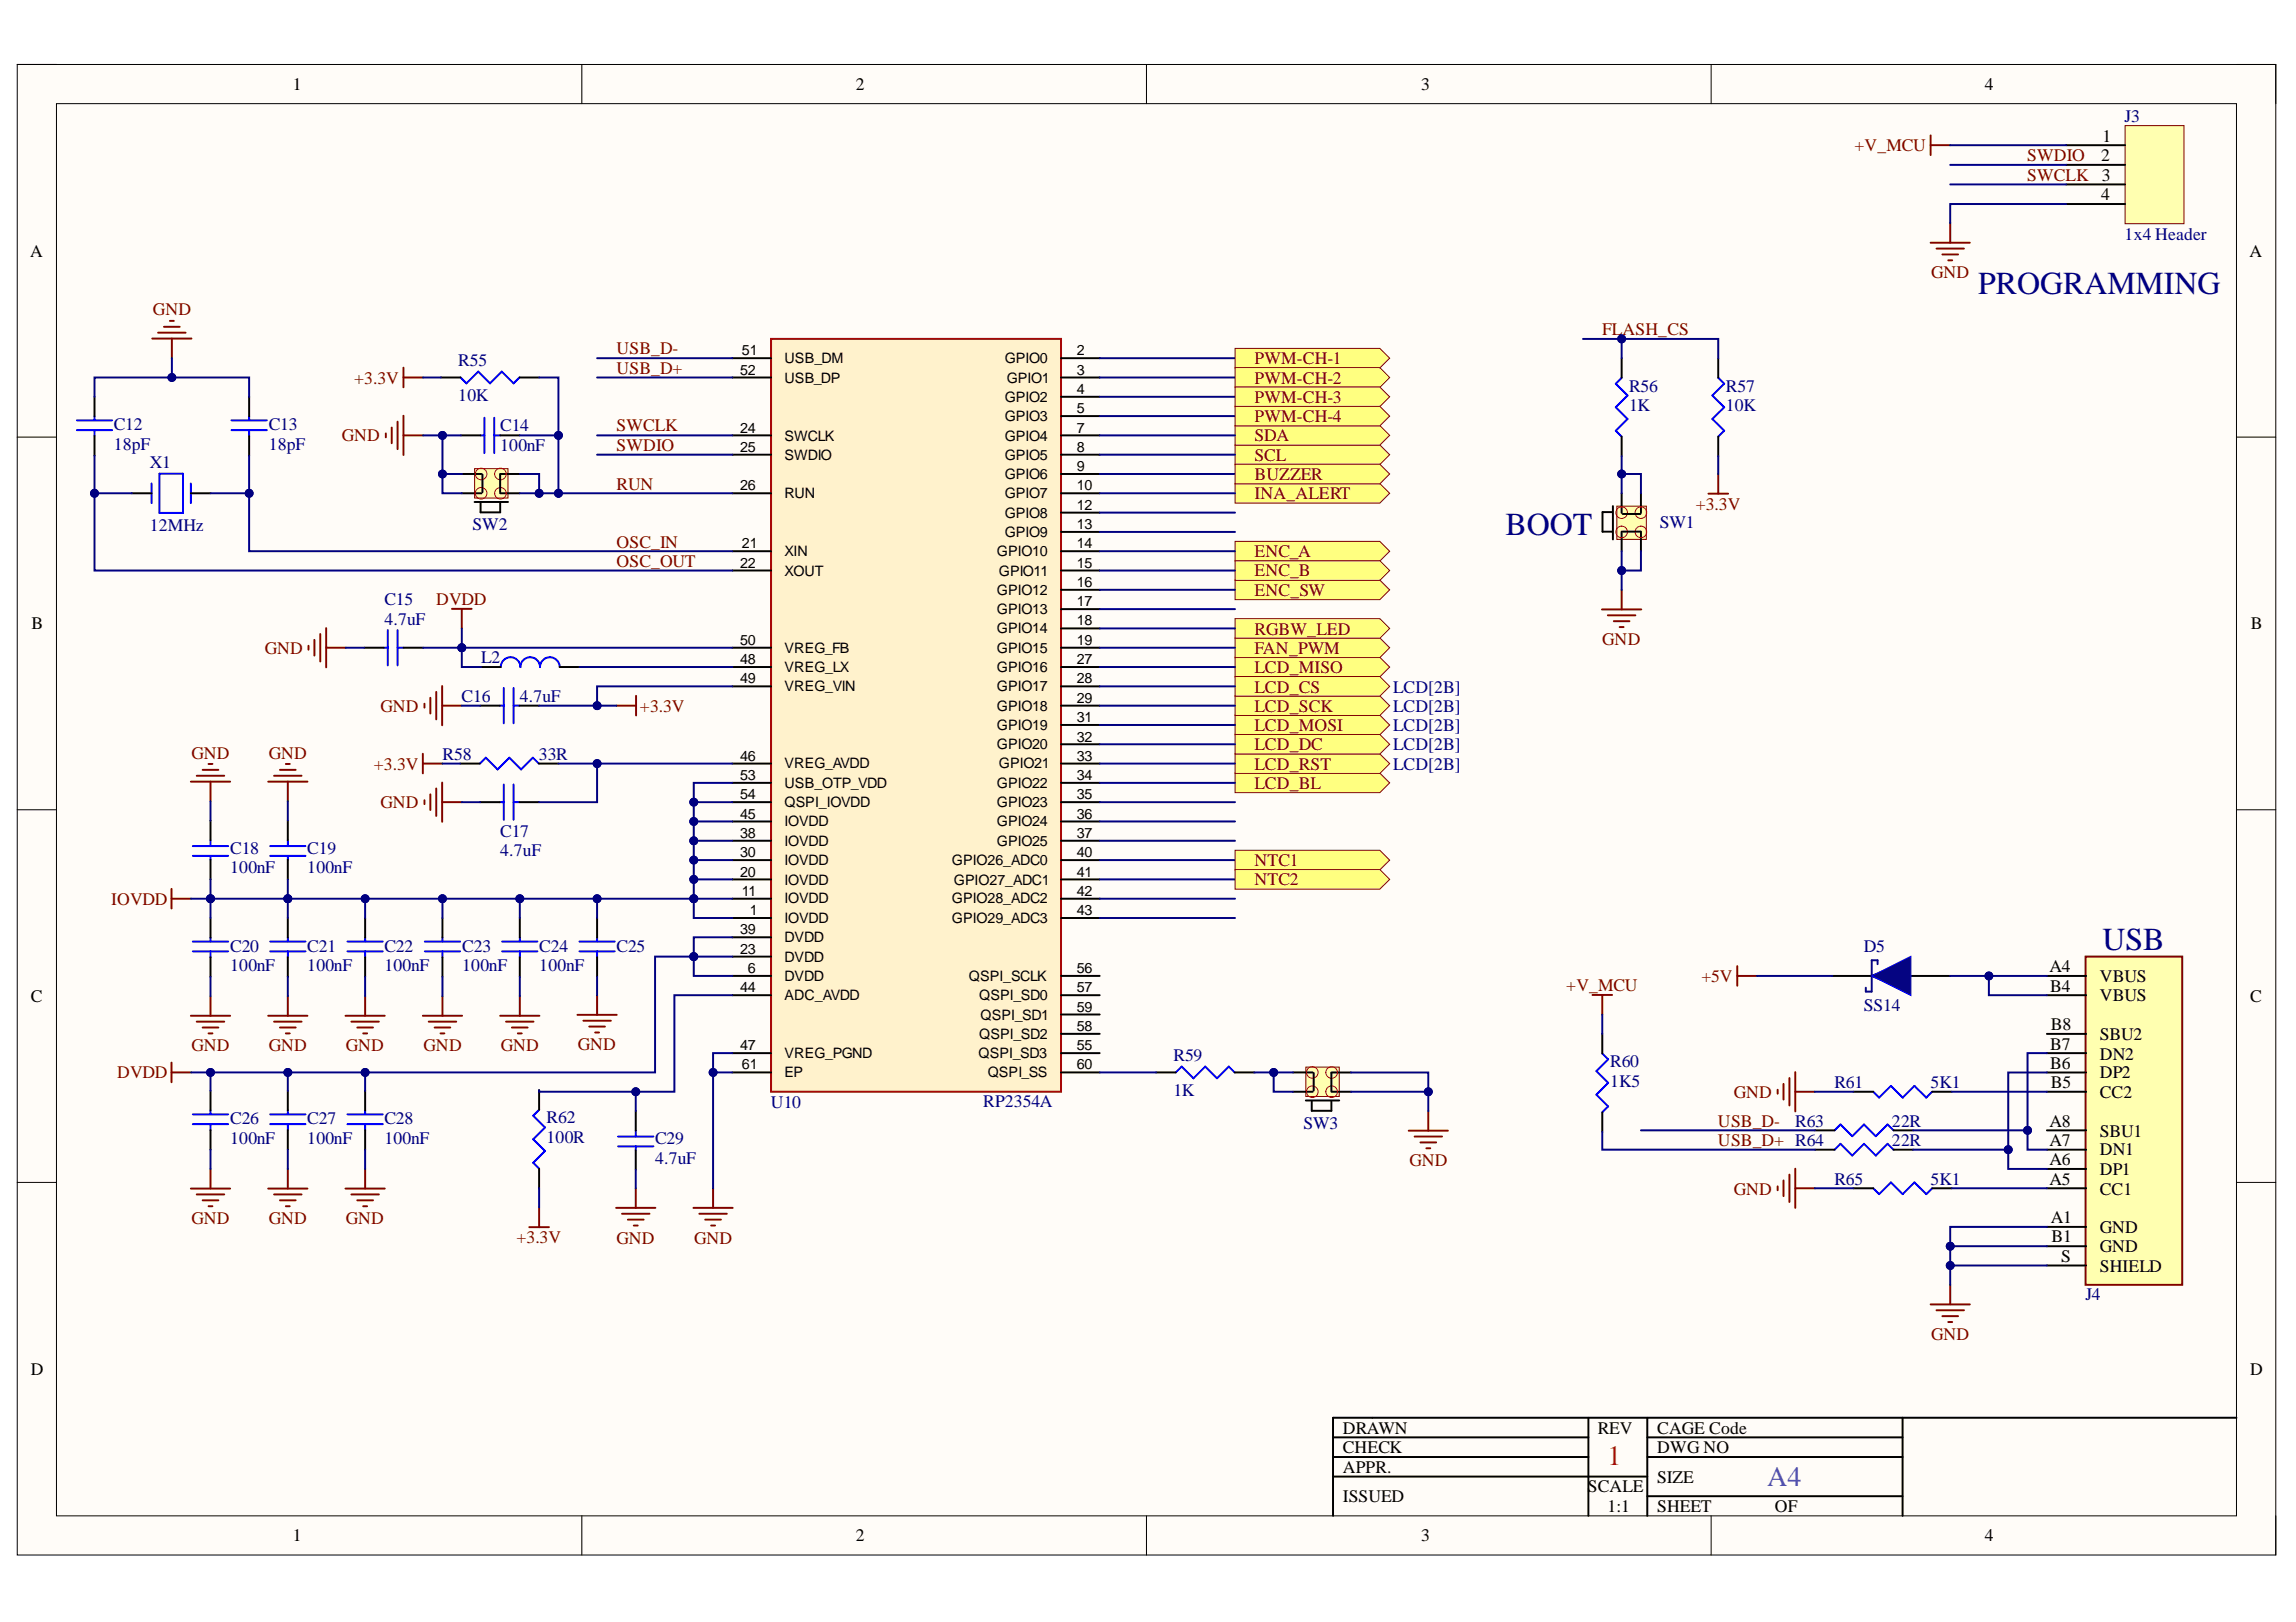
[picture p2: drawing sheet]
<svg xmlns="http://www.w3.org/2000/svg" width="297mm" height="210mm" viewBox="0 0 297 210" stroke-linecap="round" stroke-linejoin="round" font-family="sans-serif">
<defs><g id="words">
<g font-size="4.1" fill="#000080">
<text x="255.9" y="38">PROGRAMMING</text>
<text x="194.8" y="69.2">BOOT</text>
<text x="272" y="122.9">USB</text>
</g>
<text font-size="3.6" fill="#ee0e22" x="208" y="189.6">1</text>
<text font-size="3.6" fill="#009cca" x="228.6" y="192.4">A4</text>
<g font-size="2.3">
<text x="37.9" y="11.7">1</text>
<text x="110.7" y="11.7">2</text>
<text x="183.9" y="11.7">3</text>
<text x="256.8" y="11.7">4</text>
<text x="271.8" y="20.9">2</text>
<text x="271.9" y="23.4">3</text>
<text x="272" y="18.3">1</text>
<text x="271.8" y="25.9">4</text>
<text x="3.9" y="33.3">A</text>
<text x="291" y="33.3">A</text>
<text x="4.1" y="81.4">B</text>
<text x="291.2" y="81.4">B</text>
<text x="265.1" y="125.8">A4</text>
<text x="4" y="129.7">C</text>
<text x="265.2" y="128.3">B4</text>
<text x="271.7" y="127.1">VBUS</text>
<text x="271.7" y="129.6">VBUS</text>
<text x="291.1" y="129.7">C</text>
<text x="265.2" y="135.8">B7</text>
<text x="265.3" y="133.3">B8</text>
<text x="271.7" y="134.6">SBU2</text>
<text x="271.7" y="137.1">DN2</text>
<text x="265.2" y="138.3">B6</text>
<text x="265.3" y="140.8">B5</text>
<text x="271.7" y="139.6">DP2</text>
<text x="271.7" y="142.1">CC2</text>
<text x="265.1" y="148.3">A7</text>
<text x="265.1" y="145.8">A8</text>
<text x="271.7" y="149.5">DN1</text>
<text x="271.7" y="147.1">SBU1</text>
<text x="265.1" y="153.3">A5</text>
<text x="265.1" y="150.8">A6</text>
<text x="271.7" y="154.6">CC1</text>
<text x="271.7" y="152.1">DP1</text>
<text x="265.3" y="158.3">A1</text>
<text x="265.4" y="160.8">B1</text>
<text x="271.7" y="159.6">GND</text>
<text x="266.7" y="163.3">S</text>
<text x="271.7" y="164.6">SHIELD</text>
<text x="271.7" y="162">GND</text>
<text x="4" y="177.9">D</text>
<text x="291.1" y="177.9">D</text>
<text x="173.7" y="185.5">DRAWN</text>
<text x="206.7" y="185.5">REV</text>
<text x="214.4" y="185.5">CAGE Code</text>
<text x="173.7" y="188.1">CHECK</text>
<text x="173.7" y="190.6">APPR.</text>
<text x="214.4" y="188.1">DWG NO</text>
<text x="214.4" y="191.9">SIZE</text>
<text x="173.7" y="194.4">ISSUED</text>
<text x="205.4" y="193.1">SCALE</text>
<text x="208" y="195.7">1:1</text>
<text x="214.4" y="195.7">SHEET</text>
<text x="229.6" y="195.7">OF</text>
<text x="37.9" y="199.5">1</text>
<text x="110.7" y="199.5">2</text>
<text x="183.9" y="199.5">3</text>
<text x="256.8" y="199.5">4</text>
</g>
<g font-size="2.3" fill="#000080">
<text x="274.9" y="15.8">J3</text>
<text x="274.9" y="31">1x4 Header</text>
<text x="59.3" y="47.4">R55</text>
<text x="59.3" y="51.9">10K</text>
<text x="210.8" y="53.2">1K</text>
<text x="210.8" y="50.7">R56</text>
<text x="223.3" y="53.2">10K</text>
<text x="223.3" y="50.7">R57</text>
<text x="14.7" y="58.2">18pF</text>
<text x="14.7" y="55.7">C12</text>
<text x="34.8" y="58.2">18pF</text>
<text x="34.8" y="55.7">C13</text>
<text x="64.7" y="58.4">100nF</text>
<text x="64.7" y="55.8">C14</text>
<text x="19.4" y="60.6">X1</text>
<text x="19.4" y="68.7">12MHz</text>
<text x="61.1" y="68.6">SW2</text>
<text x="214.7" y="68.3">SW1</text>
<text x="49.7" y="80.8">4.7uF</text>
<text x="49.7" y="78.3">C15</text>
<text x="62.2" y="85.8">L2</text>
<text x="180.2" y="89.6">LCD[2B]</text>
<text x="59.7" y="90.8">C16</text>
<text x="67.2" y="90.8">4.7uF</text>
<text x="180.2" y="94.6">LCD[2B]</text>
<text x="180.2" y="92.1">LCD[2B]</text>
<text x="57.3" y="98.3">R58</text>
<text x="69.7" y="98.3">33R</text>
<text x="180.2" y="99.6">LCD[2B]</text>
<text x="180.2" y="97.1">LCD[2B]</text>
<text x="29.8" y="113">100nF</text>
<text x="29.8" y="110.5">C18</text>
<text x="39.7" y="113">100nF</text>
<text x="39.7" y="110.5">C19</text>
<text x="64.7" y="110.8">4.7uF</text>
<text x="64.7" y="108.3">C17</text>
<text x="29.8" y="125.7">100nF</text>
<text x="29.8" y="123.2">C20</text>
<text x="39.7" y="125.7">100nF</text>
<text x="39.7" y="123.2">C21</text>
<text x="49.7" y="125.7">100nF</text>
<text x="49.7" y="123.2">C22</text>
<text x="59.8" y="125.7">100nF</text>
<text x="59.8" y="123.2">C23</text>
<text x="69.8" y="125.7">100nF</text>
<text x="69.8" y="123.2">C24</text>
<text x="79.8" y="123.2">C25</text>
<text x="241.1" y="123.3">D5</text>
<text x="241.1" y="130.9">SS14</text>
<text x="151.8" y="137.3">R59</text>
<text x="99.7" y="143.4">U10</text>
<text x="127.2" y="143.3">RP2354A</text>
<text x="151.8" y="141.8">1K</text>
<text x="208.3" y="140.7">1K5</text>
<text x="208.3" y="138.1">R60</text>
<text x="237.3" y="140.8">R61</text>
<text x="249.7" y="140.8">5K1</text>
<text x="29.8" y="148">100nF</text>
<text x="29.8" y="145.5">C26</text>
<text x="39.7" y="148">100nF</text>
<text x="39.7" y="145.5">C27</text>
<text x="49.7" y="148">100nF</text>
<text x="49.7" y="145.5">C28</text>
<text x="70.7" y="147.9">100R</text>
<text x="70.7" y="145.4">R62</text>
<text x="84.7" y="148.1">C29</text>
<text x="168.6" y="146.1">SW3</text>
<text x="232.2" y="145.8">R63</text>
<text x="244.8" y="148.3">22R</text>
<text x="244.8" y="145.8">22R</text>
<text x="84.7" y="150.6">4.7uF</text>
<text x="237.3" y="153.3">R65</text>
<text x="249.7" y="153.3">5K1</text>
<text x="269.8" y="168.3">J4</text>
</g>
<g font-size="2.3" fill="#800000">
<text x="239.9" y="19.6">+V_MCU</text>
<text x="262.3" y="20.9">SWDIO</text>
<text x="262.3" y="23.4">SWCLK</text>
<text x="249.8" y="36">GND</text>
<text x="19.8" y="40.8">GND</text>
<text x="79.8" y="45.9">USB_D-</text>
<text x="162.3" y="47.1">PWM-CH-1</text>
<text x="207.3" y="43.4">FLASH_CS</text>
<text x="45.8" y="49.7">+3.3V</text>
<text x="79.8" y="48.4">USB_D+</text>
<text x="162.3" y="49.7">PWM-CH-2</text>
<text x="162.3" y="52.1">PWM-CH-3</text>
<text x="44.2" y="57.1">GND</text>
<text x="79.8" y="55.8">SWCLK</text>
<text x="79.8" y="58.4">SWDIO</text>
<text x="162.3" y="59.6">SCL</text>
<text x="162.3" y="57.1">SDA</text>
<text x="162.3" y="54.7">PWM-CH-4</text>
<text x="79.8" y="63.4">RUN</text>
<text x="162.3" y="64.6">INA_ALERT</text>
<text x="162.3" y="62.2">BUZZER</text>
<text x="219.4" y="66">+3.3V</text>
<text x="79.8" y="70.9">OSC_IN</text>
<text x="79.8" y="73.3">OSC_OUT</text>
<text x="162.3" y="77.1">ENC_SW</text>
<text x="162.3" y="72.1">ENC_A</text>
<text x="162.3" y="74.6">ENC_B</text>
<text x="56.4" y="78.3">DVDD</text>
<text x="162.3" y="82.1">RGBW_LED</text>
<text x="207.3" y="83.5">GND</text>
<text x="34.3" y="84.6">GND</text>
<text x="162.3" y="87.1">LCD_MISO</text>
<text x="162.3" y="89.6">LCD_CS</text>
<text x="162.3" y="84.6">FAN_PWM</text>
<text x="49.2" y="92.1">GND</text>
<text x="82.8" y="92.1">+3.3V</text>
<text x="162.3" y="94.6">LCD_MOSI</text>
<text x="162.3" y="92.1">LCD_SCK</text>
<text x="24.8" y="98.2">GND</text>
<text x="34.8" y="98.2">GND</text>
<text x="48.4" y="99.6">+3.3V</text>
<text x="162.3" y="99.6">LCD_RST</text>
<text x="162.3" y="97.1">LCD_DC</text>
<text x="49.2" y="104.6">GND</text>
<text x="162.3" y="102.1">LCD_BL</text>
<text x="162.3" y="112.1">NTC1</text>
<text x="14.4" y="117.1">IOVDD</text>
<text x="162.3" y="114.6">NTC2</text>
<text x="202.6" y="128.2">+V_MCU</text>
<text x="220.1" y="127.1">+5V</text>
<text x="24.8" y="136">GND</text>
<text x="34.8" y="136">GND</text>
<text x="44.7" y="136">GND</text>
<text x="54.8" y="136">GND</text>
<text x="64.8" y="136">GND</text>
<text x="74.8" y="135.9">GND</text>
<text x="15.1" y="139.6">DVDD</text>
<text x="224.3" y="142.1">GND</text>
<text x="222.3" y="145.8">USB_D-</text>
<text x="222.3" y="148.3">USB_D+ R64</text>
<text x="182.3" y="150.9">GND</text>
<text x="224.3" y="154.6">GND</text>
<text x="24.8" y="158.4">GND</text>
<text x="34.8" y="158.4">GND</text>
<text x="44.7" y="158.4">GND</text>
<text x="66.8" y="160.9">+3.3V</text>
<text x="79.8" y="160.9">GND</text>
<text x="89.8" y="160.9">GND</text>
<text x="249.8" y="173.4">GND</text>
</g>
<g font-size="1.9">
<text x="96" y="46">51</text>
<text x="101.5" y="47">USB_DM</text>
<text x="130" y="47">GPIO0</text>
<text x="139.3" y="46">2</text>
<text x="95.7" y="48.5">52</text>
<text x="101.5" y="49.5">USB_DP</text>
<text x="130" y="52">GPIO2</text>
<text x="130.2" y="49.5">GPIO1</text>
<text x="139.3" y="53.5">5</text>
<text x="139.3" y="51">4</text>
<text x="139.3" y="48.5">3</text>
<text x="95.7" y="56">24</text>
<text x="95.7" y="58.5">25</text>
<text x="101.5" y="57">SWCLK</text>
<text x="101.5" y="59.5">SWDIO</text>
<text x="130" y="59.5">GPIO5</text>
<text x="130" y="57">GPIO4</text>
<text x="130" y="54.5">GPIO3</text>
<text x="139.3" y="58.5">8</text>
<text x="139.3" y="56">7</text>
<text x="95.7" y="63.4">26</text>
<text x="101.5" y="64.5">RUN</text>
<text x="130" y="64.5">GPIO7</text>
<text x="130" y="62">GPIO6</text>
<text x="139.3" y="66">12</text>
<text x="139.3" y="63.4">10</text>
<text x="139.3" y="61">9</text>
<text x="96" y="71">21</text>
<text x="101.5" y="72">XIN</text>
<text x="129" y="72">GPIO10</text>
<text x="130" y="69.5">GPIO9</text>
<text x="130" y="67">GPIO8</text>
<text x="139.3" y="71">14</text>
<text x="139.3" y="68.5">13</text>
<text x="95.7" y="73.5">22</text>
<text x="101.5" y="74.5">XOUT</text>
<text x="129" y="77">GPIO12</text>
<text x="129.2" y="74.5">GPIO11</text>
<text x="139.3" y="75.9">16</text>
<text x="139.3" y="73.5">15</text>
<text x="95.7" y="83.5">50</text>
<text x="129" y="81.9">GPIO14</text>
<text x="129" y="79.5">GPIO13</text>
<text x="139.3" y="83.5">19</text>
<text x="139.3" y="80.9">18</text>
<text x="139.3" y="78.5">17</text>
<text x="95.7" y="85.9">48</text>
<text x="95.7" y="88.4">49</text>
<text x="101.5" y="84.5">VREG_FB</text>
<text x="101.5" y="87">VREG_LX</text>
<text x="101.5" y="89.5">VREG_VIN</text>
<text x="129" y="89.5">GPIO17</text>
<text x="129" y="87">GPIO16</text>
<text x="129" y="84.5">GPIO15</text>
<text x="139.3" y="88.4">28</text>
<text x="139.3" y="85.9">27</text>
<text x="129" y="94.4">GPIO19</text>
<text x="129" y="92">GPIO18</text>
<text x="139.3" y="96">32</text>
<text x="139.3" y="93.4">31</text>
<text x="139.3" y="91">29</text>
<text x="95.7" y="98.4">46</text>
<text x="95.7" y="101">53</text>
<text x="101.5" y="99.4">VREG_AVDD</text>
<text x="101.5" y="102">USB_OTP_VDD</text>
<text x="129" y="102">GPIO22</text>
<text x="129" y="97">GPIO20</text>
<text x="129.2" y="99.4">GPIO21</text>
<text x="139.3" y="101">34</text>
<text x="139.3" y="98.4">33</text>
<text x="95.7" y="103.4">54</text>
<text x="95.7" y="105.9">45</text>
<text x="101.5" y="104.4">QSPI_IOVDD</text>
<text x="101.5" y="106.9">IOVDD</text>
<text x="129" y="106.9">GPIO24</text>
<text x="129" y="104.4">GPIO23</text>
<text x="139.3" y="105.9">36</text>
<text x="139.3" y="103.4">35</text>
<text x="95.7" y="108.5">38</text>
<text x="95.7" y="110.9">30</text>
<text x="95.7" y="113.5">20</text>
<text x="101.5" y="109.5">IOVDD</text>
<text x="101.5" y="111.9">IOVDD</text>
<text x="123.1" y="111.9">GPIO26_ADC0</text>
<text x="129" y="109.5">GPIO25</text>
<text x="139.3" y="113.5">41</text>
<text x="139.3" y="110.9">40</text>
<text x="139.3" y="108.5">37</text>
<text x="96" y="115.9">11</text>
<text x="97" y="118.4">1</text>
<text x="101.5" y="114.5">IOVDD</text>
<text x="101.5" y="116.9">IOVDD</text>
<text x="101.5" y="119.5">IOVDD</text>
<text x="123.1" y="119.5">GPIO29_ADC3</text>
<text x="123.1" y="116.9">GPIO28_ADC2</text>
<text x="123.4" y="114.5">GPIO27_ADC1</text>
<text x="139.3" y="118.4">43</text>
<text x="139.3" y="115.9">42</text>
<text x="95.7" y="120.9">39</text>
<text x="95.7" y="123.4">23</text>
<text x="96.8" y="126">6</text>
<text x="101.5" y="121.9">DVDD</text>
<text x="101.5" y="124.4">DVDD</text>
<text x="139.3" y="126">56</text>
<text x="95.7" y="128.4">44</text>
<text x="101.5" y="127">DVDD</text>
<text x="101.5" y="129.4">ADC_AVDD</text>
<text x="125.3" y="127">QSPI_SCLK</text>
<text x="126.7" y="129.4">QSPI_SD0</text>
<text x="126.9" y="132">QSPI_SD1</text>
<text x="139.3" y="128.4">57</text>
<text x="139.3" y="130.9">59</text>
<text x="95.7" y="135.9">47</text>
<text x="101.5" y="136.9">VREG_PGND</text>
<text x="126.6" y="136.9">QSPI_SD3</text>
<text x="126.7" y="134.4">QSPI_SD2</text>
<text x="139.3" y="133.4">58</text>
<text x="139.3" y="135.9">55</text>
<text x="96" y="138.4">61</text>
<text x="101.5" y="139.4">EP</text>
<text x="127.8" y="139.4">QSPI_SS</text>
<text x="139.3" y="138.4">60</text>
</g>
</g></defs>
<path d="M2.2 8.3h292.2v192.9h-292.2z" fill-rule="evenodd" fill="#fffcf8"/>
<path d="M2.2 8.3h292.2v192.9h-292.2z" fill="none" stroke="#000" stroke-width=".13"/>
<path d="M7.3 13.4h282v182.8h-282z" fill-rule="evenodd" fill="#fffcf8"/>
<g fill="none" stroke="#000" stroke-width=".13">
<path d="M2.2 8.3h5.1M7.3 13.4h282v182.8h-282zM75.3 8.3v5.1M148.3 8.3v5.1M221.4 8.3v5.1M289.3 8.3h5.1v5.1M2.2 56.6h5.1M289.3 56.6h5.1M2.2 104.8h5.1M289.3 104.8h5.1M2.2 153h5.1M289.3 153h5.1"/>
<path d="M75.3 196.2v5M148.3 196.2v5M221.4 196.2v5M294.4 196.2v5"/>
</g>
<path d="M172.5 186h33M172.5 188.6h33M172.5 191.1h40.6M205.5 183.5v12.7M213.1 183.5v12.7M213.1 186h33M213.1 188.6h33M213.1 193.6h33M246.1 183.5v12.7M289.3 183.5h-116.8v12.7" fill="none" stroke="#000" stroke-width=".25"/>
<path d="M159.8 100h18.7l1.3 1.3-1.3 1.3h-18.7z" fill-rule="evenodd" fill="#ffff80"/>
<path d="M159.8 100h18.7l1.3 1.3-1.3 1.3h-18.7z" fill="none" stroke="#800000" stroke-width=".13"/>
<path d="M64.8 86.3a1.27 1.27 0 0 1 1.3-1.2 1.27 1.27 0 0 1 1.2 1.2 1.27 1.27 0 0 1 1.3-1.2 1.27 1.27 0 0 1 1.3 1.2 1.27 1.27 0 0 1 1.2-1.2 1.27 1.27 0 0 1 1.3 1.2" fill="none" stroke="#00f" stroke-width=".25"/>
<path d="M62.2 86.3h2.6M72.4 86.3h2.5" fill="none" stroke="#000" stroke-width=".25"/>
<path d="M79.7 91.3h2.6M82.3 90v2.6" fill="none" stroke="#800000" stroke-width=".25"/>
<path d="M274.9 16.3h7.7v12.6h-7.7z" fill-rule="evenodd" fill="#ffffb0"/>
<path d="M274.9 16.3h7.7v12.6h-7.7z" fill="none" stroke="#800000" stroke-width=".13"/>
<path d="M267.3 18.8h7.6M267.3 21.3h7.6M267.3 23.9h7.6M267.3 26.4h7.6M207.3 133.8v2.5M237.1 126.3h5M247.2 126.3h5.1M207.3 143.9v2.6" fill="none" stroke="#000" stroke-width=".25"/>
<path d="M249.8 17.5v2.6M249.8 18.8h2.5M249.8 31.4h5M250.5 32.2h3.6M251.3 32.9h2M252.1 33.7h.5M252.3 28.9v2.5M206 128.8h2.6M207.3 128.8v2.5" fill="none" stroke="#800000" stroke-width=".25"/>
<path d="M207.3 136.3l.8 .8-1.6 1.5 1.6 1.5-1.6 1.6 1.6 1.5-.8 .7" fill="none" stroke="#00f" stroke-width=".25"/>
<path d="M242.1 126.3l4.9-2v4zM242.9 124.8v-.5h-.8v4h-.7v-.5" fill="none" stroke="#0c0087" stroke-width=".25"/>
<path d="M242.1 126.3l5.1-2.5v5z" fill="#11037f"/>
<path d="M242.1 126.3l5.1-2.5v5z" fill="none" stroke="#00f" stroke-width=".13"/>
<path d="M224.8 125v2.6M224.8 126.3h2.5" fill="none" stroke="#800000" stroke-width=".25"/>
<path d="M237.3 148.8l.8-.8 1.5 1.5 1.6-1.5 1.5 1.5 1.5-1.5 .8 .8M237.3 146.3l.8-.8 1.5 1.5 1.6-1.5 1.5 1.5 1.5-1.5 .8 .8" fill="none" stroke="#00f" stroke-width=".25"/>
<path d="M234.8 148.8h2.5M234.8 146.3h2.5M245 148.8h2.5M245 146.3h2.5" fill="none" stroke="#000" stroke-width=".25"/>
<path d="M269.8 123.8h12.5v42.5h-12.5z" fill-rule="evenodd" fill="#ffffb0"/>
<g fill="none" stroke="#800000" stroke-width=".25">
<path d="M19.7 43.8h5.1M20.5 43.1h3.5M21.2 42.3h2M22 41.5h.5M22.2 43.8v2.6M231.5 139.5v3.6M232.3 138.7v5.1M269.8 123.8h12.5v42.5h-12.5zM230 141v.5M230 153.5v.5M230.7 140.3v2M230.7 152.8v2"/>
<path d="M231.5 152v3.6M232.3 151.2v5.1M232.3 153.8h2.5M232.3 141.3h2.5M249.8 168.8h5M250.5 169.6h3.6M251.3 170.3h2M252.1 171.1h.5M252.3 166.3v2.5"/>
</g>
<g fill="none" stroke="#000" stroke-width=".25">
<path d="M12.2 51.3v2.6M12.2 56.4v2.6M32.2 51.3v2.6M32.2 56.4v2.6M17.1 63.8h2.5M24.7 63.8h2.5M264.8 126.3h5.1M264.8 128.8h5.1M264.8 133.8h5.1M264.8 136.3h5.1M264.8 138.8h5.1M239.8 153.8h2.5"/>
<path d="M239.8 141.3h2.5M250 153.8h2.5M250 141.3h2.5M264.8 153.8h5.1M264.8 151.3h5.1M264.8 148.8h5.1M264.8 146.3h5.1M264.8 141.3h5.1M264.8 158.8h5.1M264.8 163.8h5.1M264.8 161.3h5.1"/>
</g>
<g fill="none" stroke="#00f" stroke-width=".25">
<path d="M9.9 55.7h4.6M9.9 54.4h4.6M12.2 53.9v.5M12.2 55.7v.7M29.9 55.7h4.6M29.9 54.4h4.6M32.2 53.9v.5M32.2 55.7v.7M19.6 62.6v2.5M20.6 61.3h3.1v5.1h-3.1zM24.7 62.6v2.5M242.3 153.8l.8 .7 1.5-1.5 1.6 1.5 1.5-1.5 1.5 1.5 .8-.7"/>
<path d="M242.3 141.3l.8 .7 1.5-1.5 1.6 1.5 1.5-1.5 1.5 1.5 .8-.7"/>
</g>
<path d="M159.8 92.5h18.7l1.3 1.3-1.3 1.3h-18.7z" fill-rule="evenodd" fill="#ffff80"/>
<path d="M159.8 92.5h18.7l1.3 1.3-1.3 1.3h-18.7z" fill="none" stroke="#800000" stroke-width=".13"/>
<path d="M159.8 85.1h18.7l1.3 1.2-1.3 1.3h-18.7z" fill-rule="evenodd" fill="#ffff80"/>
<path d="M159.8 85.1h18.7l1.3 1.2-1.3 1.3h-18.7z" fill="none" stroke="#800000" stroke-width=".13"/>
<path d="M159.8 90.1h18.7l1.3 1.2-1.3 1.3h-18.7z" fill-rule="evenodd" fill="#ffff80"/>
<path d="M159.8 90.1h18.7l1.3 1.2-1.3 1.3h-18.7z" fill="none" stroke="#800000" stroke-width=".13"/>
<path d="M159.8 57.6h18.7l1.3 1.2-1.3 1.3h-18.7z" fill-rule="evenodd" fill="#ffff80"/>
<path d="M159.8 57.6h18.7l1.3 1.2-1.3 1.3h-18.7z" fill="none" stroke="#800000" stroke-width=".13"/>
<path d="M159.8 55.1h18.7l1.3 1.2-1.3 1.3h-18.7z" fill-rule="evenodd" fill="#ffff80"/>
<path d="M159.8 55.1h18.7l1.3 1.2-1.3 1.3h-18.7z" fill="none" stroke="#800000" stroke-width=".13"/>
<path d="M159.8 75.1h18.7l1.3 1.2-1.3 1.3h-18.7z" fill-rule="evenodd" fill="#ffff80"/>
<path d="M159.8 75.1h18.7l1.3 1.2-1.3 1.3h-18.7z" fill="none" stroke="#800000" stroke-width=".13"/>
<path d="M159.8 70.1h18.7l1.3 1.2-1.3 1.3h-18.7z" fill-rule="evenodd" fill="#ffff80"/>
<path d="M159.8 70.1h18.7l1.3 1.2-1.3 1.3h-18.7z" fill="none" stroke="#800000" stroke-width=".13"/>
<path d="M159.8 72.6h18.7l1.3 1.2-1.3 1.3h-18.7z" fill-rule="evenodd" fill="#ffff80"/>
<path d="M159.8 72.6h18.7l1.3 1.2-1.3 1.3h-18.7z" fill="none" stroke="#800000" stroke-width=".13"/>
<path d="M159.8 87.5h18.7l1.3 1.3-1.3 1.3h-18.7z" fill-rule="evenodd" fill="#ffff80"/>
<path d="M159.8 87.5h18.7l1.3 1.3-1.3 1.3h-18.7z" fill="none" stroke="#800000" stroke-width=".13"/>
<path d="M159.8 97.6h18.7l1.3 1.2-1.3 1.3h-18.7z" fill-rule="evenodd" fill="#ffff80"/>
<path d="M159.8 97.6h18.7l1.3 1.2-1.3 1.3h-18.7z" fill="none" stroke="#800000" stroke-width=".13"/>
<path d="M159.8 95h18.7l1.3 1.3-1.3 1.3h-18.7z" fill-rule="evenodd" fill="#ffff80"/>
<path d="M159.8 95h18.7l1.3 1.3-1.3 1.3h-18.7z" fill="none" stroke="#800000" stroke-width=".13"/>
<path d="M159.8 82.6h18.7l1.3 1.2-1.3 1.3h-18.7z" fill-rule="evenodd" fill="#ffff80"/>
<path d="M159.8 82.6h18.7l1.3 1.2-1.3 1.3h-18.7z" fill="none" stroke="#800000" stroke-width=".13"/>
<path d="M159.8 80.1h18.7l1.3 1.2-1.3 1.3h-18.7z" fill-rule="evenodd" fill="#ffff80"/>
<path d="M159.8 80.1h18.7l1.3 1.2-1.3 1.3h-18.7z" fill="none" stroke="#800000" stroke-width=".13"/>
<path d="M159.8 62.6h18.7l1.3 1.2-1.3 1.3h-18.7z" fill-rule="evenodd" fill="#ffff80"/>
<path d="M159.8 62.6h18.7l1.3 1.2-1.3 1.3h-18.7z" fill="none" stroke="#800000" stroke-width=".13"/>
<path d="M99.8 43.9h37.5v97.4h-37.5z" fill-rule="evenodd" fill="#fff2cc"/>
<path d="M99.8 43.9h37.5v97.4h-37.5z" fill="none" stroke="#a00000" stroke-width=".25"/>
<g fill="none" stroke="#000" stroke-width=".25">
<path d="M94.8 56.3h5M94.8 58.8h5M94.8 46.4h5M94.8 48.9h5M137.3 56.3h5M137.3 58.8h5M137.3 46.4h5M137.3 48.9h5M137.3 53.8h5M137.3 51.3h5M222.3 46.4v2.5M222.3 56.5v2.5"/>
<path d="M94.8 63.8h5M94.8 71.3h5M94.8 73.8h5M137.3 63.8h5M137.3 71.3h5M137.3 73.8h5M137.3 78.8h5M137.3 76.3h5M137.3 68.8h5M137.3 66.3h5M137.3 61.3h5M208.6 66.3h-1.3v2.5h1.3"/>
<path d="M208.7 65.5v4.3M47.1 83.8h2.6M52.2 83.8h2.5M59.5 98.8h2.6M62.1 91.3h2.6M67.2 91.3h2.5M69.7 98.8h2.5M94.8 83.8h5M94.8 86.3h5M94.8 88.8h5M94.8 98.8h5M137.3 83.8h5"/>
<path d="M137.3 86.3h5M137.3 88.8h5M137.3 98.8h5M137.3 96.3h5M137.3 93.8h5M137.3 91.3h5M137.3 81.3h5M27.2 106.2v2.5M27.2 111.3v2.5M27.2 118.8v2.5M37.2 106.2v2.5M37.2 111.3v2.5"/>
<path d="M37.2 118.8v2.5M47.2 118.8v2.5M57.2 118.8v2.5M62.1 103.8h2.6M67.2 103.8h2.5M67.2 118.8v2.5M77.2 118.8v2.5M94.8 118.8h5M94.8 116.3h5M94.8 113.8h5M94.8 111.3h5M94.8 108.8h5"/>
<path d="M94.8 106.3h5M94.8 103.8h5M94.8 101.3h5M137.3 118.8h5M137.3 116.3h5M137.3 113.8h5M137.3 111.3h5M137.3 108.8h5M137.3 106.3h5M137.3 103.8h5M137.3 101.3h5M27.2 123.9v2.5"/>
<path d="M37.2 123.9v2.5M47.2 123.9v2.5M57.2 123.9v2.5M67.2 123.9v2.5M77.2 123.9v2.5M94.8 126.3h5M94.8 128.8h5M94.8 136.3h5M94.8 138.8h5M94.8 121.3h5M94.8 123.8h5M137.3 126.3h5"/>
<path d="M137.3 128.8h5M137.3 131.3h5M137.3 133.8h5M137.3 136.3h5M137.3 138.8h5M27.2 141.2v2.5M27.2 146.2v2.6M37.2 141.2v2.5M37.2 146.2v2.6M47.2 141.2v2.5M47.2 146.2v2.6M69.7 141.1v2.5"/>
<path d="M69.7 151.2v2.6M82.2 143.8v2.5M82.2 148.9v2.5"/>
</g>
<g fill="none" stroke="#800000" stroke-width=".25">
<path d="M58.5 78.8h2.5M59.7 78.8v2.5M221 63.9h2.6M222.3 61.3v2.6M26.2 99.6h2M27 98.9h.5M36.2 99.6h2.1M37 98.9h.5M39.9 83.6v.5M40.7 82.8v2M41.4 82v3.6M42.2 81.3v5.1"/>
<path d="M42.2 83.8h2.5M54.7 97.5v2.6M54.7 98.8h2.5M54.9 91.1v.5M55.7 90.3v2M56.4 89.5v3.6M57.2 88.8v5.1M57.2 91.3h2.5M22.2 115v2.6M22.2 116.3h2.5M24.7 101.2h5.1M25.5 100.4h3.5"/>
<path d="M27.2 101.2v2.5M34.7 101.2h5.1M35.5 100.4h3.5M37.2 101.2v2.5M54.9 103.6v.5M55.7 102.8v2M56.4 102v3.6M57.2 101.3v5M57.2 103.8h2.5M22.2 137.5v2.6M22.2 138.8h2.5M24.7 131.5h5.1"/>
<path d="M25.5 132.2h3.5M26.2 133h2M27 133.7h.5M27.2 128.9v2.6M34.7 131.5h5.1M35.5 132.2h3.5M36.2 133h2.1M37 133.7h.5M37.2 128.9v2.6M44.7 131.5h5.1M45.5 132.2h3.5M46.2 133h2.1"/>
<path d="M47 133.7h.5M47.2 128.9v2.6M54.7 131.5h5.1M55.5 132.2h3.5M56.2 133h2.1M57 133.7h.5M57.2 128.9v2.6M64.7 131.5h5.1M65.5 132.2h3.5M66.2 133h2.1M67 133.7h.5M67.2 128.9v2.6"/>
<path d="M74.7 131.3h5.1M75.5 132.1h3.5M76.2 132.8h2.1M77 133.6h.5M77.2 128.8v2.5M24.7 153.8h5.1M25.5 154.6h3.5M26.2 155.3h2M27 156.1h.5M27.2 151.3v2.5M34.7 153.8h5.1M35.5 154.6h3.5"/>
<path d="M36.2 155.3h2.1M37 156.1h.5M37.2 151.3v2.5M44.7 153.8h5.1M45.5 154.6h3.5M46.2 155.3h2.1M47 156.1h.5M47.2 151.3v2.5M68.5 158.8h2.5M69.7 156.3v2.5M79.7 156.3h5.1M80.5 157.1h3.5"/>
<path d="M81.2 157.8h2.1M82 158.6h.5M82.2 153.8v2.5M89.7 156.3h5.1M90.5 157.1h3.5M91.2 157.8h2.1M92 158.6h.5M92.3 153.8v2.5"/>
</g>
<g fill="none" stroke="#00f" stroke-width=".25">
<path d="M222.3 48.9l.8 .8-1.6 1.5 1.6 1.5-1.6 1.5 1.6 1.5-.8 .8M49.7 83.8h.5M50.2 81.5v4.6M51.4 83.8h.8M51.4 81.5v4.6M62.1 98.8l.7-.7 1.6 1.5 1.5-1.5 1.5 1.5 1.5-1.5 .8 .7M64.7 91.3h.5M65.2 89v4.6M66.4 89v4.6M66.4 91.3h.8M24.9 109.5h4.6M24.9 110.8h4.6"/>
<path d="M27.2 108.7v.8M27.2 110.8v.5M35 109.5h4.5M35 110.8h4.5M37.2 108.7v.8M37.2 110.8v.5M64.7 103.8h.5M65.2 101.5v4.6M66.4 103.8h.8M66.4 101.5v4.6M24.9 123.1h4.6M24.9 121.8h4.6"/>
<path d="M27.2 121.3v.5M27.2 123.1v.8M35 123.1h4.5M35 121.8h4.5M37.2 121.3v.5M37.2 123.1v.8M45 123.1h4.5M45 121.8h4.5M47.2 121.3v.5M47.2 123.1v.8M55 123.1h4.5M55 121.8h4.5"/>
<path d="M57.2 121.3v.5M57.2 123.1v.8M65 123.1h4.5M65 121.8h4.5M67.2 121.3v.5M67.2 123.1v.8M75 123.1h4.5M75 121.8h4.5M77.2 121.3v.5M77.2 123.1v.8M24.9 145.5h4.6M24.9 144.2h4.6"/>
<path d="M27.2 143.7v.5M27.2 145.5v.7M35 145.5h4.5M35 144.2h4.5M37.2 143.7v.5M37.2 145.5v.7M45 145.5h4.5M45 144.2h4.5M47.2 143.7v.5M47.2 145.5v.7M69.7 143.6l-.7 .8 1.5 1.5-1.5 1.5 1.5 1.5-1.5 1.6 .7 .7M80 147.1h4.5"/>
<path d="M80 148.3h4.5M82.2 146.3v.8M82.2 148.3v.6"/>
</g>
<path d="M209.2 65.5h3.8v4.3h-3.8z" fill-rule="evenodd" fill="#ffffb0"/>
<path d="M209.2 65.5h3.8v4.3h-3.8z" fill="none" stroke="#800000" stroke-width=".13"/>
<g fill="none" stroke="#000" stroke-width=".25">
<path d="M57 48.9h2.6M59.6 56.3h2.6M64.7 56.3h2.5M67.2 48.9h2.5M209.8 46.4v2.5M209.8 56.5v2.5M61.4 65h4.3M62.2 65v1.3h2.5v-1.3M209.8 63.8v2.6M209.8 68.8v2.5M209.9 66.5h2.3M209.9 68.8h2.3"/>
<path d="M212.3 63.8v2.6M212.3 68.8v2.5"/>
</g>
<g fill="none" stroke="#f00" stroke-width=".13">
<circle cx="209.8" cy="68.8" r=".75"/>
<circle cx="209.8" cy="66.3" r=".75"/>
<circle cx="212.3" cy="68.8" r=".75"/>
<circle cx="212.3" cy="66.3" r=".75"/>
</g>
<path d="M49.9 56.1v.5M50.7 55.3v2.1M51.4 54.6v3.5M52.2 47.6v2.5M52.2 53.8v5.1M52.2 56.3h2.5M52.2 48.9h2.5M207.2 78.9h5.1M208 79.6h3.6M209.8 76.3v2.6M208.8 80.4h2M209.5 81.2h.6" fill="none" stroke="#800000" stroke-width=".25"/>
<path d="M59.6 48.9l.7 .7 1.6-1.5 1.5 1.5 1.5-1.5 1.5 1.5 .8-.7M62.2 56.3h.5M62.7 54.1v4.5M63.9 56.3h.8M63.9 54.1v4.5M209.8 48.9l-.8 .8 1.6 1.5-1.6 1.5 1.6 1.5-1.6 1.5 .8 .8" fill="none" stroke="#00f" stroke-width=".25"/>
<path d="M61.4 60.6h4.3v3.9h-4.3z" fill-rule="evenodd" fill="#ffffb0"/>
<path d="M61.4 60.6h4.3v3.9h-4.3z" fill="none" stroke="#800000" stroke-width=".13"/>
<path d="M59.7 63.8h2.6M59.7 61.3h2.6M62.4 61.4v2.3M64.7 63.8h2.5M64.7 61.3h2.5M64.7 61.4v2.3M168.9 142.4h4.4M169.7 142.5v1.2h2.5v-1.2" fill="none" stroke="#000" stroke-width=".25"/>
<g fill="none" stroke="#f00" stroke-width=".13">
<circle cx="62.2" cy="63.8" r=".75"/>
<circle cx="62.2" cy="61.3" r=".75"/>
<circle cx="64.7" cy="63.8" r=".75"/>
<circle cx="64.7" cy="61.3" r=".75"/>
</g>
<path d="M168.9 138.1h4.4v3.8h-4.4z" fill-rule="evenodd" fill="#ffffb0"/>
<path d="M168.9 138.1h4.4v3.8h-4.4z" fill="none" stroke="#800000" stroke-width=".13"/>
<path d="M149.6 138.8h2.5M159.7 138.8h2.6M167.3 138.8h2.5M170 138.9v2.2M172.2 138.9v2.2M172.2 138.8h2.6M167.3 141.3h2.5M172.2 141.3h2.6" fill="none" stroke="#000" stroke-width=".25"/>
<g fill="none" stroke="#f00" stroke-width=".13">
<circle cx="169.8" cy="138.8" r=".75"/>
<circle cx="172.3" cy="138.8" r=".75"/>
<circle cx="169.8" cy="141.3" r=".75"/>
<circle cx="172.3" cy="141.3" r=".75"/>
</g>
<path d="M152.1 138.8l.8-.8 1.5 1.5 1.5-1.5 1.5 1.5 1.6-1.5 .7 .8" fill="none" stroke="#00f" stroke-width=".25"/>
<path d="M182.2 146.3h5.1M183 147.1h3.6M183.8 147.8h2M184.5 148.6h.5M184.8 143.8v2.5" fill="none" stroke="#800000" stroke-width=".25"/>
<path d="M252.3 18.8h15M252.3 21.3h15M252.3 23.9h15M267.3 26.4h-15v2.5M207.3 131.3v2.5M252.3 126.3h12.5" fill="none" stroke="#000080" stroke-width=".25"/>
<circle cx="257.3" cy="126.3" r=".51" fill="#000080"/>
<circle cx="257.3" cy="126.3" r=".51" fill="none" stroke="#000080" stroke-width=".13"/>
<path d="M257.3 126.3v2.5h7.5" fill="none" stroke="#000080" stroke-width=".25"/>
<circle cx="257.3" cy="126.3" r=".51" fill="#000080"/>
<circle cx="257.3" cy="126.3" r=".51" fill="none" stroke="#000080" stroke-width=".13"/>
<path d="M227.3 126.3h9.8M264.8 136.3h-2.5v12.5h2.5M234.8 153.8h5M234.8 141.3h5M252.5 153.8h12.3M252.5 141.3h12.3" fill="none" stroke="#000080" stroke-width=".25"/>
<circle cx="262.3" cy="146.3" r=".51" fill="#000080"/>
<circle cx="262.3" cy="146.3" r=".51" fill="none" stroke="#000080" stroke-width=".13"/>
<path d="M264.8 138.8h-5v12.5h5" fill="none" stroke="#000080" stroke-width=".25"/>
<circle cx="259.8" cy="148.8" r=".51" fill="#000080"/>
<circle cx="259.8" cy="148.8" r=".51" fill="none" stroke="#000080" stroke-width=".13"/>
<path d="M247.5 146.3h14.8" fill="none" stroke="#000080" stroke-width=".25"/>
<circle cx="262.3" cy="146.3" r=".51" fill="#000080"/>
<circle cx="262.3" cy="146.3" r=".51" fill="none" stroke="#000080" stroke-width=".13"/>
<path d="M247.5 148.8h12.3" fill="none" stroke="#000080" stroke-width=".25"/>
<circle cx="259.8" cy="148.8" r=".51" fill="#000080"/>
<circle cx="259.8" cy="148.8" r=".51" fill="none" stroke="#000080" stroke-width=".13"/>
<path d="M207.3 146.5v2.3h27.5M212.3 146.3h22.5M264.8 158.8h-12.5v7.5" fill="none" stroke="#000080" stroke-width=".25"/>
<circle cx="252.3" cy="161.3" r=".51" fill="#000080"/>
<circle cx="252.3" cy="161.3" r=".51" fill="none" stroke="#000080" stroke-width=".13"/>
<circle cx="252.3" cy="163.8" r=".51" fill="#000080"/>
<circle cx="252.3" cy="163.8" r=".51" fill="none" stroke="#000080" stroke-width=".13"/>
<path d="M252.3 161.3h12.5" fill="none" stroke="#000080" stroke-width=".25"/>
<circle cx="252.3" cy="161.3" r=".51" fill="#000080"/>
<circle cx="252.3" cy="161.3" r=".51" fill="none" stroke="#000080" stroke-width=".13"/>
<path d="M252.3 163.8h12.5" fill="none" stroke="#000080" stroke-width=".25"/>
<circle cx="252.3" cy="163.8" r=".51" fill="#000080"/>
<circle cx="252.3" cy="163.8" r=".51" fill="none" stroke="#000080" stroke-width=".13"/>
<path d="M22.2 46.4v2.5h10v2.4" fill="none" stroke="#000080" stroke-width=".25"/>
<circle cx="22.2" cy="48.9" r=".51" fill="#000080"/>
<circle cx="22.2" cy="48.9" r=".51" fill="none" stroke="#000080" stroke-width=".13"/>
<path d="M22.2 48.9h-10v2.4" fill="none" stroke="#000080" stroke-width=".25"/>
<circle cx="22.2" cy="48.9" r=".51" fill="#000080"/>
<circle cx="22.2" cy="48.9" r=".51" fill="none" stroke="#000080" stroke-width=".13"/>
<path d="M27.2 63.8h5" fill="none" stroke="#000080" stroke-width=".25"/>
<circle cx="32.2" cy="63.8" r=".51" fill="#000080"/>
<circle cx="32.2" cy="63.8" r=".51" fill="none" stroke="#000080" stroke-width=".13"/>
<path d="M12.2 63.8h4.9" fill="none" stroke="#000080" stroke-width=".25"/>
<circle cx="12.2" cy="63.8" r=".51" fill="#000080"/>
<circle cx="12.2" cy="63.8" r=".51" fill="none" stroke="#000080" stroke-width=".13"/>
<g fill="none" stroke="#000080" stroke-width=".25">
<path d="M32.2 59v12.3h62.6M77.2 46.4h17.6M77.2 48.9h17.6M77.2 58.8h17.6M77.2 56.3h17.6M142.3 46.4h17.5M142.3 48.9h17.5M142.3 58.8h17.5M142.3 56.3h17.5M142.3 51.3h17.5M142.3 53.8h17.5M142.3 61.3h17.5"/>
<path d="M142.3 63.8h17.5M142.3 76.3h17.5M142.3 78.8h17.5M142.3 71.3h17.5M142.3 73.8h17.5M142.3 66.3h17.5M142.3 68.8h17.5M142.3 81.3h17.5M142.3 83.8h17.5M142.3 96.3h17.5M142.3 98.8h17.5M142.3 91.3h17.5"/>
<path d="M142.3 93.8h17.5M142.3 86.3h17.5M142.3 88.8h17.5M142.3 101.3h17.5M142.3 103.8h17.5M142.3 108.8h17.5M142.3 111.3h17.5M142.3 106.3h17.5M142.3 113.8h17.5M142.3 116.3h17.5M142.3 118.8h17.5"/>
</g>
<circle cx="32.2" cy="63.8" r=".51" fill="#000080"/>
<circle cx="32.2" cy="63.8" r=".51" fill="none" stroke="#000080" stroke-width=".13"/>
<path d="M12.2 59v14.8h82.6" fill="none" stroke="#000080" stroke-width=".25"/>
<circle cx="12.2" cy="63.8" r=".51" fill="#000080"/>
<circle cx="12.2" cy="63.8" r=".51" fill="none" stroke="#000080" stroke-width=".13"/>
<path d="M27.2 138.8v2.4" fill="none" stroke="#000080" stroke-width=".25"/>
<circle cx="27.2" cy="138.8" r=".51" fill="#000080"/>
<circle cx="27.2" cy="138.8" r=".51" fill="none" stroke="#000080" stroke-width=".13"/>
<path d="M37.2 138.8v2.4" fill="none" stroke="#000080" stroke-width=".25"/>
<circle cx="37.2" cy="138.8" r=".51" fill="#000080"/>
<circle cx="37.2" cy="138.8" r=".51" fill="none" stroke="#000080" stroke-width=".13"/>
<path d="M47.2 138.8v2.4M27.2 148.8v2.5M37.2 148.8v2.5M47.2 148.8v2.5" fill="none" stroke="#000080" stroke-width=".25"/>
<circle cx="47.2" cy="138.8" r=".51" fill="#000080"/>
<circle cx="47.2" cy="138.8" r=".51" fill="none" stroke="#000080" stroke-width=".13"/>
<path d="M24.7 116.3h52.5v2.5M27.2 126.4v2.5M37.2 126.4v2.5M47.2 126.4v2.5M57.2 126.4v2.5M67.2 126.4v2.5M77.2 126.4v2.4" fill="none" stroke="#000080" stroke-width=".25"/>
<circle cx="77.2" cy="116.3" r=".51" fill="#000080"/>
<circle cx="77.2" cy="116.3" r=".51" fill="none" stroke="#000080" stroke-width=".13"/>
<circle cx="67.2" cy="116.3" r=".51" fill="#000080"/>
<circle cx="67.2" cy="116.3" r=".51" fill="none" stroke="#000080" stroke-width=".13"/>
<circle cx="57.2" cy="116.3" r=".51" fill="#000080"/>
<circle cx="57.2" cy="116.3" r=".51" fill="none" stroke="#000080" stroke-width=".13"/>
<circle cx="47.2" cy="116.3" r=".51" fill="#000080"/>
<circle cx="47.2" cy="116.3" r=".51" fill="none" stroke="#000080" stroke-width=".13"/>
<circle cx="37.2" cy="116.3" r=".51" fill="#000080"/>
<circle cx="37.2" cy="116.3" r=".51" fill="none" stroke="#000080" stroke-width=".13"/>
<circle cx="27.2" cy="116.3" r=".51" fill="#000080"/>
<circle cx="27.2" cy="116.3" r=".51" fill="none" stroke="#000080" stroke-width=".13"/>
<path d="M27.2 116.3v2.5" fill="none" stroke="#000080" stroke-width=".25"/>
<circle cx="27.2" cy="116.3" r=".51" fill="#000080"/>
<circle cx="27.2" cy="116.3" r=".51" fill="none" stroke="#000080" stroke-width=".13"/>
<path d="M37.2 116.3v2.5" fill="none" stroke="#000080" stroke-width=".25"/>
<circle cx="37.2" cy="116.3" r=".51" fill="#000080"/>
<circle cx="37.2" cy="116.3" r=".51" fill="none" stroke="#000080" stroke-width=".13"/>
<path d="M47.2 116.3v2.5" fill="none" stroke="#000080" stroke-width=".25"/>
<circle cx="47.2" cy="116.3" r=".51" fill="#000080"/>
<circle cx="47.2" cy="116.3" r=".51" fill="none" stroke="#000080" stroke-width=".13"/>
<path d="M57.2 116.3v2.5" fill="none" stroke="#000080" stroke-width=".25"/>
<circle cx="57.2" cy="116.3" r=".51" fill="#000080"/>
<circle cx="57.2" cy="116.3" r=".51" fill="none" stroke="#000080" stroke-width=".13"/>
<path d="M67.2 116.3v2.5" fill="none" stroke="#000080" stroke-width=".25"/>
<circle cx="67.2" cy="116.3" r=".51" fill="#000080"/>
<circle cx="67.2" cy="116.3" r=".51" fill="none" stroke="#000080" stroke-width=".13"/>
<path d="M89.8 108.8h5" fill="none" stroke="#000080" stroke-width=".25"/>
<circle cx="89.8" cy="108.8" r=".51" fill="#000080"/>
<circle cx="89.8" cy="108.8" r=".51" fill="none" stroke="#000080" stroke-width=".13"/>
<path d="M89.8 111.3h5" fill="none" stroke="#000080" stroke-width=".25"/>
<circle cx="89.8" cy="111.3" r=".51" fill="#000080"/>
<circle cx="89.8" cy="111.3" r=".51" fill="none" stroke="#000080" stroke-width=".13"/>
<path d="M89.8 113.8h5" fill="none" stroke="#000080" stroke-width=".25"/>
<circle cx="89.8" cy="113.8" r=".51" fill="#000080"/>
<circle cx="89.8" cy="113.8" r=".51" fill="none" stroke="#000080" stroke-width=".13"/>
<path d="M89.8 116.3h5" fill="none" stroke="#000080" stroke-width=".25"/>
<circle cx="89.8" cy="116.3" r=".51" fill="#000080"/>
<circle cx="89.8" cy="116.3" r=".51" fill="none" stroke="#000080" stroke-width=".13"/>
<path d="M94.8 121.3h-5v5h5" fill="none" stroke="#000080" stroke-width=".25"/>
<circle cx="89.8" cy="123.8" r=".51" fill="#000080"/>
<circle cx="89.8" cy="123.8" r=".51" fill="none" stroke="#000080" stroke-width=".13"/>
<path d="M89.8 123.8h5" fill="none" stroke="#000080" stroke-width=".25"/>
<circle cx="89.8" cy="123.8" r=".51" fill="#000080"/>
<circle cx="89.8" cy="123.8" r=".51" fill="none" stroke="#000080" stroke-width=".13"/>
<path d="M89.8 123.8h-5.1v15h-60" fill="none" stroke="#000080" stroke-width=".25"/>
<circle cx="27.2" cy="138.8" r=".51" fill="#000080"/>
<circle cx="27.2" cy="138.8" r=".51" fill="none" stroke="#000080" stroke-width=".13"/>
<circle cx="37.2" cy="138.8" r=".51" fill="#000080"/>
<circle cx="37.2" cy="138.8" r=".51" fill="none" stroke="#000080" stroke-width=".13"/>
<circle cx="47.2" cy="138.8" r=".51" fill="#000080"/>
<circle cx="47.2" cy="138.8" r=".51" fill="none" stroke="#000080" stroke-width=".13"/>
<circle cx="89.8" cy="123.8" r=".51" fill="#000080"/>
<circle cx="89.8" cy="123.8" r=".51" fill="none" stroke="#000080" stroke-width=".13"/>
<path d="M69.7 141.1v.2h12.5M82.2 151.4v2.4" fill="none" stroke="#000080" stroke-width=".25"/>
<circle cx="82.2" cy="141.3" r=".51" fill="#000080"/>
<circle cx="82.2" cy="141.3" r=".51" fill="none" stroke="#000080" stroke-width=".13"/>
<path d="M89.8 103.8h5M69.7 153.8v2.5" fill="none" stroke="#000080" stroke-width=".25"/>
<circle cx="89.8" cy="103.8" r=".51" fill="#000080"/>
<circle cx="89.8" cy="103.8" r=".51" fill="none" stroke="#000080" stroke-width=".13"/>
<path d="M27.2 103.7v2.5M37.2 103.7v2.5M37.2 113.8v2.5" fill="none" stroke="#000080" stroke-width=".25"/>
<circle cx="37.2" cy="116.3" r=".51" fill="#000080"/>
<circle cx="37.2" cy="116.3" r=".51" fill="none" stroke="#000080" stroke-width=".13"/>
<path d="M27.2 113.8v2.5" fill="none" stroke="#000080" stroke-width=".25"/>
<circle cx="27.2" cy="116.3" r=".51" fill="#000080"/>
<circle cx="27.2" cy="116.3" r=".51" fill="none" stroke="#000080" stroke-width=".13"/>
<path d="M92.3 138.8v15" fill="none" stroke="#000080" stroke-width=".25"/>
<circle cx="92.3" cy="138.8" r=".51" fill="#000080"/>
<circle cx="92.3" cy="138.8" r=".51" fill="none" stroke="#000080" stroke-width=".13"/>
<path d="M94.8 136.3h-2.5v2.5h2.5" fill="none" stroke="#000080" stroke-width=".25"/>
<circle cx="92.3" cy="138.8" r=".51" fill="#000080"/>
<circle cx="92.3" cy="138.8" r=".51" fill="none" stroke="#000080" stroke-width=".13"/>
<path d="M94.8 128.8h-7.6v12.5h-5v2.5" fill="none" stroke="#000080" stroke-width=".25"/>
<circle cx="82.2" cy="141.3" r=".51" fill="#000080"/>
<circle cx="82.2" cy="141.3" r=".51" fill="none" stroke="#000080" stroke-width=".13"/>
<path d="M94.8 101.3h-5v17.5h5" fill="none" stroke="#000080" stroke-width=".25"/>
<circle cx="89.8" cy="116.3" r=".51" fill="#000080"/>
<circle cx="89.8" cy="116.3" r=".51" fill="none" stroke="#000080" stroke-width=".13"/>
<circle cx="89.8" cy="113.8" r=".51" fill="#000080"/>
<circle cx="89.8" cy="113.8" r=".51" fill="none" stroke="#000080" stroke-width=".13"/>
<circle cx="89.8" cy="111.3" r=".51" fill="#000080"/>
<circle cx="89.8" cy="111.3" r=".51" fill="none" stroke="#000080" stroke-width=".13"/>
<circle cx="89.8" cy="108.8" r=".51" fill="#000080"/>
<circle cx="89.8" cy="108.8" r=".51" fill="none" stroke="#000080" stroke-width=".13"/>
<circle cx="89.8" cy="106.3" r=".51" fill="#000080"/>
<circle cx="89.8" cy="106.3" r=".51" fill="none" stroke="#000080" stroke-width=".13"/>
<circle cx="89.8" cy="103.8" r=".51" fill="#000080"/>
<circle cx="89.8" cy="103.8" r=".51" fill="none" stroke="#000080" stroke-width=".13"/>
<path d="M77.2 116.3h12.6" fill="none" stroke="#000080" stroke-width=".25"/>
<circle cx="89.8" cy="116.3" r=".51" fill="#000080"/>
<circle cx="89.8" cy="116.3" r=".51" fill="none" stroke="#000080" stroke-width=".13"/>
<circle cx="77.2" cy="116.3" r=".51" fill="#000080"/>
<circle cx="77.2" cy="116.3" r=".51" fill="none" stroke="#000080" stroke-width=".13"/>
<path d="M89.8 106.3h5" fill="none" stroke="#000080" stroke-width=".25"/>
<circle cx="89.8" cy="106.3" r=".51" fill="#000080"/>
<circle cx="89.8" cy="106.3" r=".51" fill="none" stroke="#000080" stroke-width=".13"/>
<path d="M94.8 98.8h-17.6v5h-7.5" fill="none" stroke="#000080" stroke-width=".25"/>
<circle cx="77.2" cy="98.8" r=".51" fill="#000080"/>
<circle cx="77.2" cy="98.8" r=".51" fill="none" stroke="#000080" stroke-width=".13"/>
<path d="M72.2 98.8h5" fill="none" stroke="#000080" stroke-width=".25"/>
<circle cx="77.2" cy="98.8" r=".51" fill="#000080"/>
<circle cx="77.2" cy="98.8" r=".51" fill="none" stroke="#000080" stroke-width=".13"/>
<path d="M57.2 98.8h2.3M94.8 88.8h-17.6v2.5h-7.5M59.7 103.8h2.4" fill="none" stroke="#000080" stroke-width=".25"/>
<circle cx="77.2" cy="91.3" r=".51" fill="#000080"/>
<circle cx="77.2" cy="91.3" r=".51" fill="none" stroke="#000080" stroke-width=".13"/>
<path d="M59.7 91.3h2.4M77.2 91.3h2.5" fill="none" stroke="#000080" stroke-width=".25"/>
<circle cx="77.2" cy="91.3" r=".51" fill="#000080"/>
<circle cx="77.2" cy="91.3" r=".51" fill="none" stroke="#000080" stroke-width=".13"/>
<path d="M74.9 86.3h19.9M94.8 83.8h-35.1v2.5h2.5" fill="none" stroke="#000080" stroke-width=".25"/>
<circle cx="59.7" cy="83.8" r=".51" fill="#000080"/>
<circle cx="59.7" cy="83.8" r=".51" fill="none" stroke="#000080" stroke-width=".13"/>
<path d="M54.7 83.8h5" fill="none" stroke="#000080" stroke-width=".25"/>
<circle cx="59.7" cy="83.8" r=".51" fill="#000080"/>
<circle cx="59.7" cy="83.8" r=".51" fill="none" stroke="#000080" stroke-width=".13"/>
<path d="M44.7 83.8h2.4M59.7 81.3v2.5" fill="none" stroke="#000080" stroke-width=".25"/>
<circle cx="59.7" cy="83.8" r=".51" fill="#000080"/>
<circle cx="59.7" cy="83.8" r=".51" fill="none" stroke="#000080" stroke-width=".13"/>
<path d="M222.3 59v2.3M209.8 71.3v5" fill="none" stroke="#000080" stroke-width=".25"/>
<circle cx="209.8" cy="73.8" r=".51" fill="#000080"/>
<circle cx="209.8" cy="73.8" r=".51" fill="none" stroke="#000080" stroke-width=".13"/>
<path d="M212.3 71.3v2.5h-2.5" fill="none" stroke="#000080" stroke-width=".25"/>
<circle cx="209.8" cy="73.8" r=".51" fill="#000080"/>
<circle cx="209.8" cy="73.8" r=".51" fill="none" stroke="#000080" stroke-width=".13"/>
<path d="M209.8 63.8v-2.5h2.5v2.5" fill="none" stroke="#000080" stroke-width=".25"/>
<circle cx="209.8" cy="61.3" r=".51" fill="#000080"/>
<circle cx="209.8" cy="61.3" r=".51" fill="none" stroke="#000080" stroke-width=".13"/>
<path d="M209.8 59v2.3" fill="none" stroke="#000080" stroke-width=".25"/>
<circle cx="209.8" cy="61.3" r=".51" fill="#000080"/>
<circle cx="209.8" cy="61.3" r=".51" fill="none" stroke="#000080" stroke-width=".13"/>
<path d="M204.8 43.9h17.5v2.5" fill="none" stroke="#000080" stroke-width=".25"/>
<circle cx="209.8" cy="43.9" r=".51" fill="#000080"/>
<circle cx="209.8" cy="43.9" r=".51" fill="none" stroke="#000080" stroke-width=".13"/>
<path d="M209.8 43.9v2.5" fill="none" stroke="#000080" stroke-width=".25"/>
<circle cx="209.8" cy="43.9" r=".51" fill="#000080"/>
<circle cx="209.8" cy="43.9" r=".51" fill="none" stroke="#000080" stroke-width=".13"/>
<path d="M54.7 56.3h4.9" fill="none" stroke="#000080" stroke-width=".25"/>
<circle cx="57.2" cy="56.3" r=".51" fill="#000080"/>
<circle cx="57.2" cy="56.3" r=".51" fill="none" stroke="#000080" stroke-width=".13"/>
<path d="M54.7 48.9h2.3M67.2 56.3h5" fill="none" stroke="#000080" stroke-width=".25"/>
<circle cx="72.2" cy="56.3" r=".51" fill="#000080"/>
<circle cx="72.2" cy="56.3" r=".51" fill="none" stroke="#000080" stroke-width=".13"/>
<path d="M69.7 48.9h2.5v14.9h22.6" fill="none" stroke="#000080" stroke-width=".25"/>
<circle cx="72.2" cy="56.3" r=".51" fill="#000080"/>
<circle cx="72.2" cy="56.3" r=".51" fill="none" stroke="#000080" stroke-width=".13"/>
<circle cx="72.2" cy="63.8" r=".51" fill="#000080"/>
<circle cx="72.2" cy="63.8" r=".51" fill="none" stroke="#000080" stroke-width=".13"/>
<path d="M67.2 61.3h2.5v2.5h2.5" fill="none" stroke="#000080" stroke-width=".25"/>
<circle cx="69.7" cy="63.8" r=".51" fill="#000080"/>
<circle cx="69.7" cy="63.8" r=".51" fill="none" stroke="#000080" stroke-width=".13"/>
<circle cx="72.2" cy="63.8" r=".51" fill="#000080"/>
<circle cx="72.2" cy="63.8" r=".51" fill="none" stroke="#000080" stroke-width=".13"/>
<path d="M67.2 63.8h2.5" fill="none" stroke="#000080" stroke-width=".25"/>
<circle cx="69.7" cy="63.8" r=".51" fill="#000080"/>
<circle cx="69.7" cy="63.8" r=".51" fill="none" stroke="#000080" stroke-width=".13"/>
<path d="M59.7 61.3h-2.5v2.5h2.5" fill="none" stroke="#000080" stroke-width=".25"/>
<circle cx="57.2" cy="61.3" r=".51" fill="#000080"/>
<circle cx="57.2" cy="61.3" r=".51" fill="none" stroke="#000080" stroke-width=".13"/>
<path d="M57.2 56.3v5" fill="none" stroke="#000080" stroke-width=".25"/>
<circle cx="57.2" cy="61.3" r=".51" fill="#000080"/>
<circle cx="57.2" cy="61.3" r=".51" fill="none" stroke="#000080" stroke-width=".13"/>
<circle cx="57.2" cy="56.3" r=".51" fill="#000080"/>
<circle cx="57.2" cy="56.3" r=".51" fill="none" stroke="#000080" stroke-width=".13"/>
<path d="M162.3 138.8h5" fill="none" stroke="#000080" stroke-width=".25"/>
<circle cx="164.8" cy="138.8" r=".51" fill="#000080"/>
<circle cx="164.8" cy="138.8" r=".51" fill="none" stroke="#000080" stroke-width=".13"/>
<path d="M142.3 138.8h7.3M164.8 138.8v2.5h2.5" fill="none" stroke="#000080" stroke-width=".25"/>
<circle cx="164.8" cy="138.8" r=".51" fill="#000080"/>
<circle cx="164.8" cy="138.8" r=".51" fill="none" stroke="#000080" stroke-width=".13"/>
<path d="M174.8 138.8h10v5" fill="none" stroke="#000080" stroke-width=".25"/>
<circle cx="184.8" cy="141.3" r=".51" fill="#000080"/>
<circle cx="184.8" cy="141.3" r=".51" fill="none" stroke="#000080" stroke-width=".13"/>
<path d="M174.8 141.3h10" fill="none" stroke="#000080" stroke-width=".25"/>
<circle cx="184.8" cy="141.3" r=".51" fill="#000080"/>
<circle cx="184.8" cy="141.3" r=".51" fill="none" stroke="#000080" stroke-width=".13"/>
<path d="M159.8 110h18.7l1.3 1.3-1.3 1.3h-18.7z" fill-rule="evenodd" fill="#ffff80"/>
<path d="M159.8 110h18.7l1.3 1.3-1.3 1.3h-18.7z" fill="none" stroke="#800000" stroke-width=".13"/>
<path d="M159.8 112.5h18.7l1.3 1.3-1.3 1.3h-18.7z" fill-rule="evenodd" fill="#ffff80"/>
<path d="M159.8 112.5h18.7l1.3 1.3-1.3 1.3h-18.7z" fill="none" stroke="#800000" stroke-width=".13"/>
<path d="M159.8 45.1h18.7l1.3 1.3-1.3 1.2h-18.7z" fill-rule="evenodd" fill="#ffff80"/>
<path d="M159.8 45.1h18.7l1.3 1.3-1.3 1.2h-18.7z" fill="none" stroke="#800000" stroke-width=".13"/>
<path d="M159.8 47.6h18.7l1.3 1.3-1.3 1.2h-18.7z" fill-rule="evenodd" fill="#ffff80"/>
<path d="M159.8 47.6h18.7l1.3 1.3-1.3 1.2h-18.7z" fill="none" stroke="#800000" stroke-width=".13"/>
<path d="M159.8 50.1h18.7l1.3 1.2-1.3 1.3h-18.7z" fill-rule="evenodd" fill="#ffff80"/>
<path d="M159.8 50.1h18.7l1.3 1.2-1.3 1.3h-18.7z" fill="none" stroke="#800000" stroke-width=".13"/>
<path d="M159.8 52.6h18.7l1.3 1.3-1.3 1.2h-18.7z" fill-rule="evenodd" fill="#ffff80"/>
<path d="M159.8 52.6h18.7l1.3 1.3-1.3 1.2h-18.7z" fill="none" stroke="#800000" stroke-width=".13"/>
<path d="M159.8 60.1h18.7l1.3 1.2-1.3 1.3h-18.7z" fill-rule="evenodd" fill="#ffff80"/>
<path d="M159.8 60.1h18.7l1.3 1.2-1.3 1.3h-18.7z" fill="none" stroke="#800000" stroke-width=".13"/>
<use href="#words"/>
</svg>
